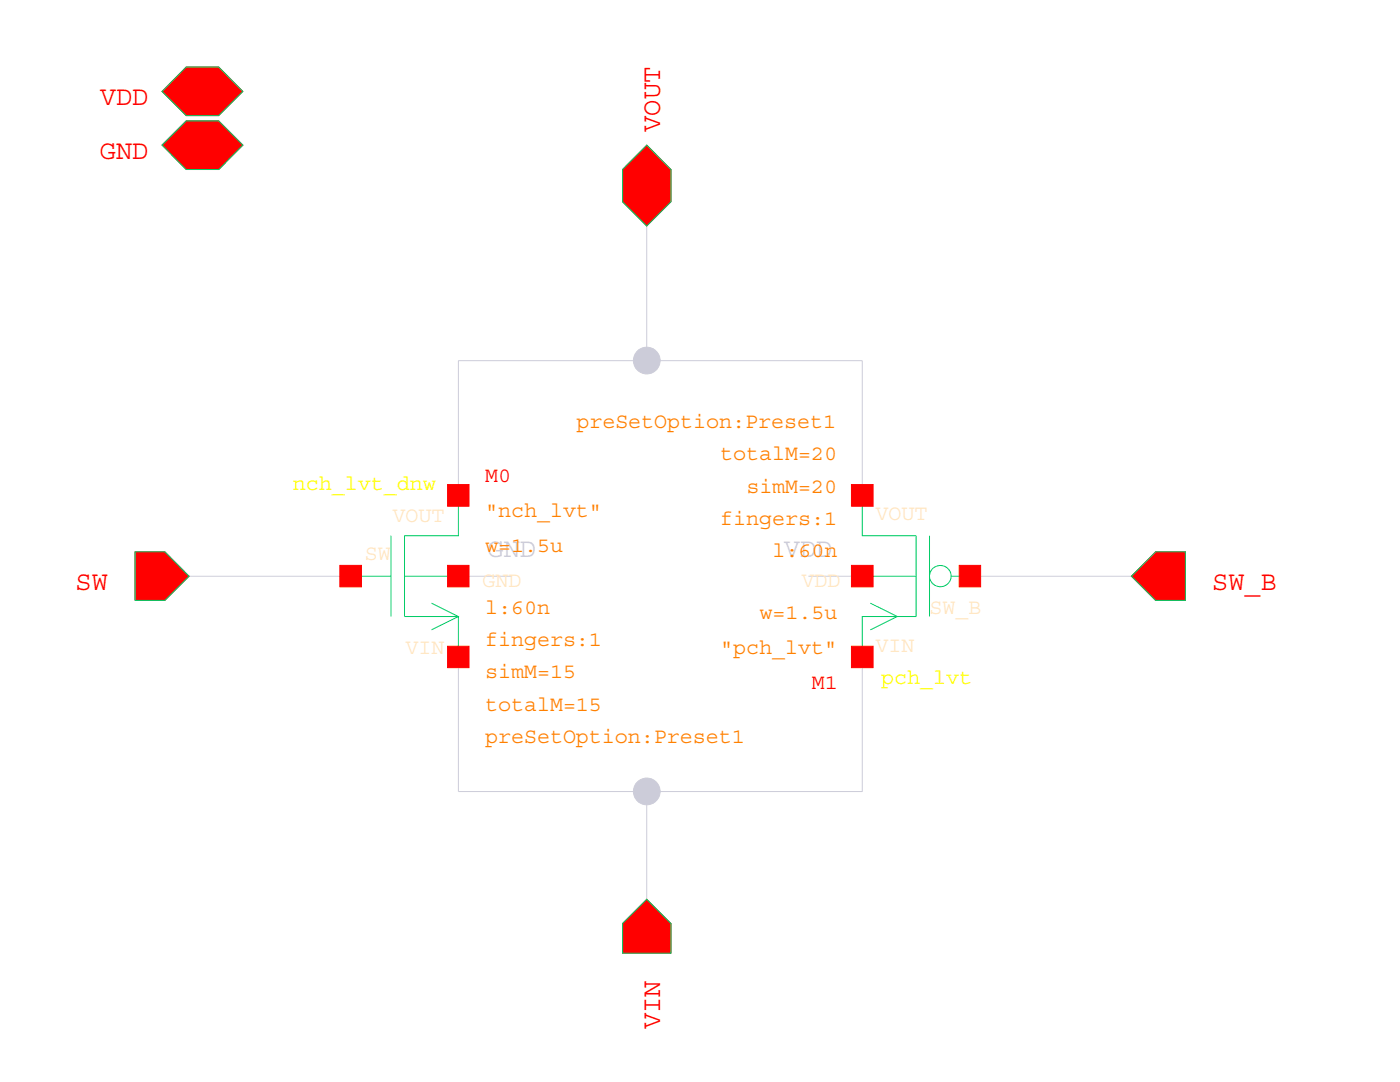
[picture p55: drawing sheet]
<svg xmlns="http://www.w3.org/2000/svg" width="279mm" height="216mm" viewBox="0 0 279 216" stroke-linecap="round" stroke-linejoin="round" font-family="sans-serif">
<defs><g id="words">
<g font-size="5.4" fill="#f00">
<text x="19.9" y="20.9">VDD</text>
<text x="131.8" y="26.3" transform="rotate(-90 131.8 26.3)">VOUT</text>
<text x="19.9" y="31.6">GND</text>
<text x="15.1" y="117.7">SW</text>
<text x="241.9" y="117.7">SW_B</text>
<text x="131.8" y="205.3" transform="rotate(-90 131.8 205.3)">VIN</text>
</g>
<g font-size="5.4" fill="#ccccd9">
<text x="97.3" y="111.2">GND</text>
<text x="156.5" y="111.2">VDD</text>
</g>
<g font-size="4.3" fill="#ff8000">
<text x="115" y="85.4">preSetOption:Preset1</text>
<text x="143.7" y="91.9">totalM=20</text>
<text x="149" y="98.3">simM=20</text>
<text x="96.8" y="103.1">&quot;nch_lvt&quot;</text>
<text x="143.7" y="104.8">fingers:1</text>
<text x="96.8" y="110.1">w=1.5u</text>
<text x="154.2" y="111.2">l:60n</text>
<text x="96.8" y="122.5">l:60n</text>
<text x="151.6" y="123.6">w=1.5u</text>
<text x="96.8" y="128.9">fingers:1</text>
<text x="143.7" y="130.6">&quot;pch_lvt&quot;</text>
<text x="96.8" y="135.4">simM=15</text>
<text x="96.8" y="141.8">totalM=15</text>
<text x="96.8" y="148.3">preSetOption:Preset1</text>
</g>
<g font-size="4.3" fill="#ff0">
<text x="58.5" y="97.7">nch_lvt_dnw</text>
<text x="175.9" y="136.5">pch_lvt</text>
</g>
<g font-size="4.3" fill="#f00">
<text x="96.8" y="96.1">M0</text>
<text x="162" y="137.5">M1</text>
</g>
<g font-size="4.3" fill="#ffe6bf">
<text x="78.3" y="104.2">VOUT</text>
<text x="174.8" y="103.7">VOUT</text>
<text x="72.8" y="111.7">SW</text>
<text x="96.3" y="117.1">GND</text>
<text x="159.9" y="117.1">VDD</text>
<text x="185.5" y="122.5">SW_B</text>
<text x="80.9" y="130.6">VIN</text>
<text x="174.8" y="130">VIN</text>
</g>
</g></defs>
<g fill="none" stroke="#0c6" stroke-width=".2">
<path d="M37.2 13.4h6.4l4.9 4.8-4.9 4.9h-6.4l-4.9-4.9zM32.3 29l4.9-4.9h6.4l4.9 4.9-4.9 4.8h-6.4zM129.1 29l4.8 4.8v6.5l-4.8 4.8-4.9-4.8v-6.5zM91.5 98.8v8.1h-10.8v16.1h10.8v8.1M172.1 98.8v8.1h10.7v16.1h-10.7v8.1M27 110.1h5.9l4.8 4.9-4.8 4.8h-5.9zM70 115h8M78 106.9v16.1M80.7 115h10.8M172.1 115h10.7M185.5 106.9v16.1M189.8 115h3.8"/>
<path d="M230.6 110.1h6v9.7h-6l-4.8-4.8zM86.1 120.4l5.4 2.6-5.4 2.7M173.7 120.4l5.4 2.6-5.4 2.7M124.2 184.3l4.9-4.8 4.8 4.8v5.9h-9.7z"/>
<circle cx="187.7" cy="115" r="2.14"/>
</g>
<path d="M129.1 45.1v26.9M172.1 98.8v-26.8h-80.6v26.8M37.7 115h32.3M91.5 115h10.7M161.3 115h10.8M193.6 115h32.2M172.1 131.1v26.8h-80.6v-26.8M129.1 157.9v21.6" fill="none" stroke="#ccccd9" stroke-width=".2"/>
<g fill="#ccccd9" stroke="#ccccd9" stroke-width=".2">
<circle cx="129.1" cy="157.9" r="2.67"/>
<circle cx="129.1" cy="71.9" r="2.67"/>
</g>
<g fill="#f00" stroke="#f00" stroke-width=".2">
<path d="M124.2 184.3l4.9-4.8 4.8 4.8v5.9h-9.7z"/>
<path d="M27 110.1h5.9l4.8 4.9-4.8 4.8h-5.9z"/>
<path d="M230.6 110.1h6v9.7h-6l-4.8-4.8z"/>
<path d="M67.8 112.8h4.3v4.3h-4.3z"/>
<path d="M89.3 96.7h4.3v4.3h-4.3z"/>
<path d="M89.3 112.8h4.3v4.3h-4.3z"/>
<path d="M89.3 128.9h4.3v4.3h-4.3z"/>
<path d="M191.4 112.8h4.3v4.3h-4.3z"/>
<path d="M169.9 96.7h4.3v4.3h-4.3z"/>
<path d="M169.9 112.8h4.3v4.3h-4.3z"/>
<path d="M169.9 128.9h4.3v4.3h-4.3z"/>
<path d="M32.3 29l4.9-4.9h6.4l4.9 4.9-4.9 4.8h-6.4z"/>
<path d="M37.2 13.4h6.4l4.9 4.8-4.9 4.9h-6.4l-4.9-4.9z"/>
<path d="M129.1 29l4.8 4.8v6.5l-4.8 4.8-4.9-4.8v-6.5z"/>
</g>
<use href="#words"/>
</svg>
